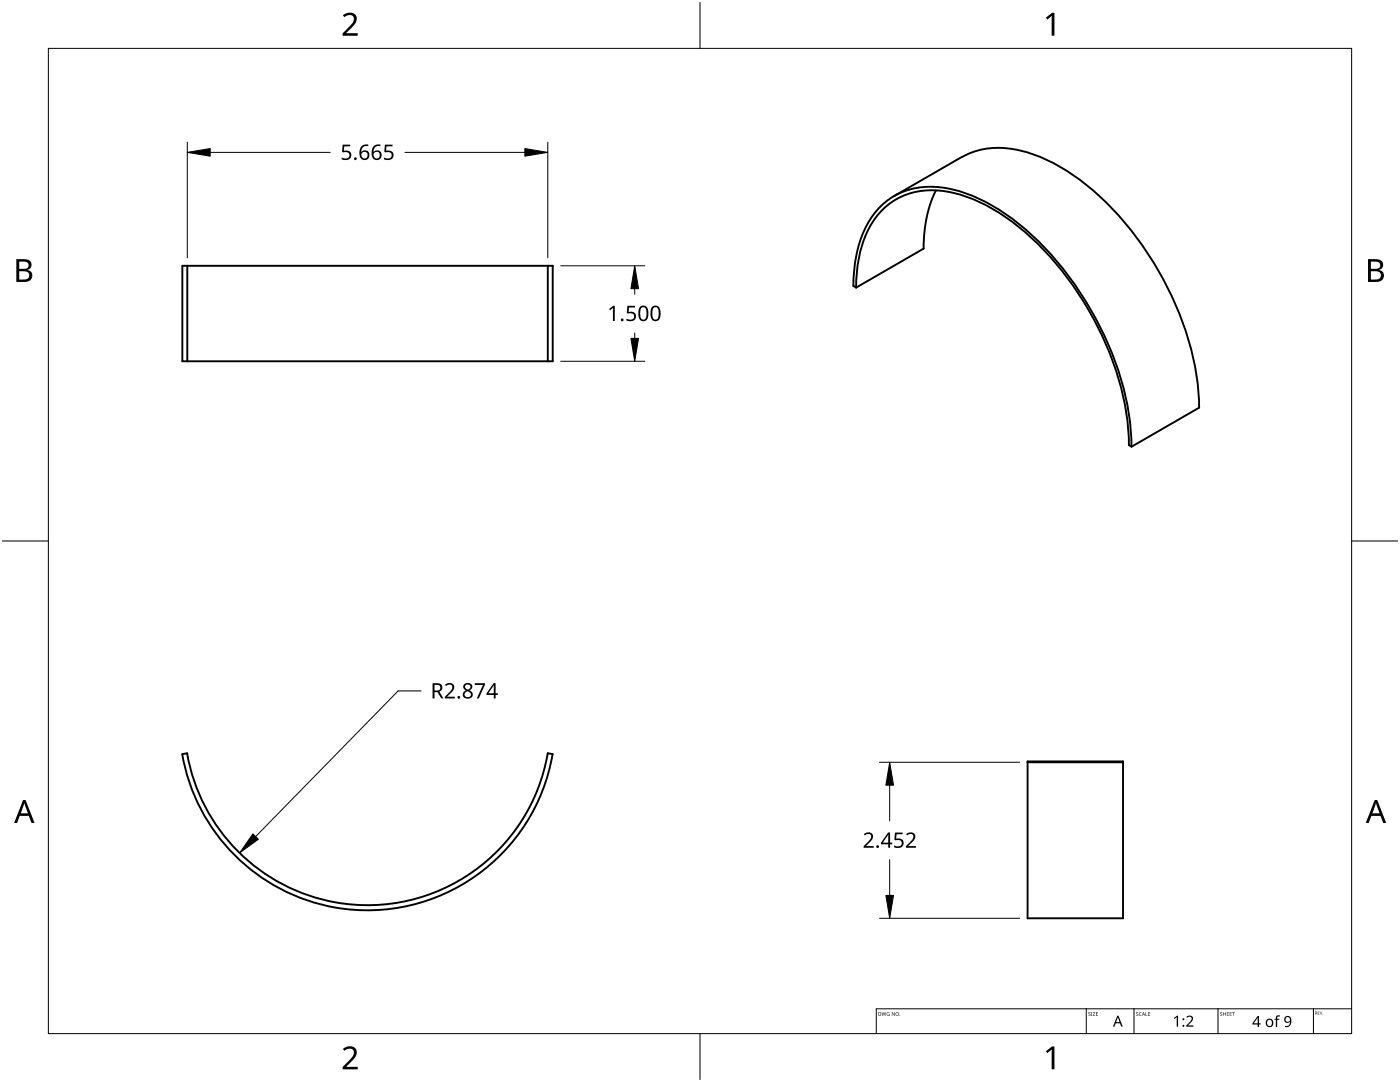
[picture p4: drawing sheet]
<svg xmlns="http://www.w3.org/2000/svg" width="279mm" height="216mm" viewBox="0 0 279 216" stroke-linecap="round" stroke-linejoin="round" font-family="sans-serif">
<g fill="none" stroke="#000" stroke-width=".38">
<path d="M186.8 38a25.6 25.6 0 0 0-2.5 11.6M191.9 31.4a16.3 16.3 0 0 1 13.2-1 42 42 0 0 1 18.2 12.7 62.6 62.6 0 0 1 15.9 35.2l.1 3.1M191.9 31.3l-13.4 7.8M36.4 53h73.9v19.1h-73.9zM37.4 53v19.1M109.3 53v19.1M170.3 57.1a23.6 23.6 0 0 1 4.3-14.6 14 14 0 0 1 13.5-5.1 32.5 32.5 0 0 1 16.4 8.2 63.8 63.8 0 0 1 21.1 38.9l.2 4.7M170.9 57.4a23 23 0 0 1 4.1-14.3 13.9 13.9 0 0 1 13.7-4.9 32.4 32.4 0 0 1 15.1 7.4 62.3 62.3 0 0 1 21.2 38.7l.3 4.6M184.3 49.6l-13.4 7.8-.6-.3M239.3 81.3l-13.5 7.8-.5-.3M37.3 150.3a36.5 36.5 0 0 0 36 30.3 36.5 36.5 0 0 0 36-30.3l1 .2M37.4 150.3l-1 .2a37.5 37.5 0 0 0 36.9 31.1 37.5 37.5 0 0 0 37-31.1"/>
<path d="M205.1 151.9h19v31.3h-19zM205.1 152.1h19"/>
</g>
<path d="M9.7 9.7h260v196.5h-260z" fill="none" stroke="#000" stroke-width=".2"/>
<path d="M139.7 .5v9.2M.5 108h9.2M269.7 108h9.2M139.7 206.2v9.2" fill="none" stroke="#000" stroke-width=".2"/>
<g fill="#000">
<path d="M68.4 3.1a1.64 1.64 0 0 1 2.8 .4 2.52 2.52 0 0 1-1.2 2.2l-.9 .9h2.3v.5h-3v-.4l1.2-1.2a1.95 1.95 0 0 0 .9-2.2 1.23 1.23 0 0 0-1.8 .1zM208.7 3.5l1.3-.9h.4v4.5h-.5v-4l-.9 .8zM68.4 209.3a1.64 1.64 0 0 1 2.8 .4 2.52 2.52 0 0 1-1.2 2.2l-.9 1h2.3v.5h-3v-.5l1.2-1.2a1.95 1.95 0 0 0 .9-2.1 1.23 1.23 0 0 0-1.8 .1zM208.7 209.8l1.3-1h.4v4.6h-.5v-4l-.9 .7z"/>
<path d="M3.3 51.7h1.3a1.28 1.28 0 0 1 1.7 1.3 1.04 1.04 0 0 1-.9 .9 1.23 1.23 0 0 1 1 1.5 1.23 1.23 0 0 1-1.5 .9h-1.6zM3.8 54.1v1.7h1a.86 .86 0 0 0 1-.9 .86 .86 0 0 0-1.1-.8zM3.8 52.2v1.4h.9a.78 .78 0 0 0 1-.7 .78 .78 0 0 0-1.1-.7z"/>
<path d="M273 51.7h1.3a1.28 1.28 0 0 1 1.7 1.3 1.04 1.04 0 0 1-.8 .9 1.23 1.23 0 0 1 1 1.5 1.23 1.23 0 0 1-1.6 .9h-1.6zM273.6 54.1v1.7h.9a.86 .86 0 0 0 1.1-.9 .86 .86 0 0 0-1.1-.8zM273.6 52.2v1.4h.8a.78 .78 0 0 0 1-.7 .78 .78 0 0 0-1.1-.7z"/>
<path d="M4.6 159.6h.5l1.8 4.6h-.6l-.6-1.4h-1.8l-.5 1.4h-.6zM4.8 160.2l-.7 2.1h1.5z"/>
<path d="M274.3 159.6h.6l1.7 4.6h-.6l-.5-1.4h-1.8l-.6 1.4h-.5zM274.6 160.2l-.7 2.1h1.4z"/>
</g>
<path d="M216.8 201.3v4.9M226.3 201.3v4.9M243.1 201.3v4.9M262.1 201.3v4.9M269.7 201.3h-94.8v4.9" fill="none" stroke="#000" stroke-width=".2"/>
<g fill="#000">
<path d="M175.9 202l.3 .6 .2-.6 .2 .6 .3-.6-.2 .7-.3-.6-.3 .6zM177 202.1l.5-.1-.3 .1-.2 .2 .3 .3h.2v-.2l-.2-.1h.2v.4l-.5-.1zM178 202l.5 .6 .1-.6v.7l-.5-.6-.1 .6zM217.2 202h.3l.1 .1a.18 .18 0 0 0-.2 0 .18 .18 0 0 0-.1 .2 .18 .18 0 0 0 .3 0 .23 .23 0 0 1-.1 .4 .23 .23 0 0 1-.3-.1 .18 .18 0 0 0 .3 .1 .18 .18 0 0 0 0-.3l-.3-.2zM217.7 202h.3v.7h-.3zM218.1 202h.5l-.4 .6 .4 .1h-.5l.4-.7zM218.7 202h.4h-.3v.3h.3l-.3 .1v.2l.3 .1h-.4zM226.8 202h.2l.1 .1a.18 .18 0 0 0-.2 0 .18 .18 0 0 0 0 .2 .18 .18 0 0 0 .2 0 .23 .23 0 0 1 0 .4 .23 .23 0 0 1-.4-.1 .18 .18 0 0 0 .3 .1 .18 .18 0 0 0 0-.3l-.2-.2zM227.4 202.1l.2-.1 .2 .1a.29 .29 0 0 0-.4 .2 .29 .29 0 0 0 .4 .3l-.1 .1-.3-.1zM228.6 202l.1 .6 .3 .1h-.4zM229.2 202h.4h-.3v.3h.2l-.2 .1v.2l.3 .1h-.4zM234.3 203.1l.6-.4h.2v2.2h-.3l.1-1.9-.5 .3z"/>
<path d="M236.8 202.9a.76 .76 0 0 1 1.2 0 .76 .76 0 0 1-.4 1.1l-.5 .6h1.1v.3h-1.5v-.3l.8-.8a.52 .52 0 0 0 .3-.8 .52 .52 0 0 0-.9 .1zM243.5 202h.3l.1 .1a.18 .18 0 0 0-.3 0 .18 .18 0 0 0 0 .2 .18 .18 0 0 0 .3 0 .23 .23 0 0 1-.1 .4 .23 .23 0 0 1-.3-.1 .18 .18 0 0 0 .2 .1 .18 .18 0 0 0 .1-.3l-.3-.2zM244.1 202l.1 .3h.4v-.3v.7v-.3h-.4l-.1 .3zM244.8 202h.5h-.4v.3h.3l-.3 .1v.2l.4 .1h-.5zM245.4 202h.4h-.3v.3h.3l-.3 .1v.2l.3 .1h-.4zM245.9 202h.5h-.2v.7l-.1-.7zM254.7 202.7l.3-.1h.5l-.1 .3-.4-.1-.1 .2v.3h.4v.2h-.4v1.4h-.3v-1.4h-.3l.3-.2zM263 201.8h.3l-.2 .1v.2h.2l-.2 .1v.2l.2 .1h-.3zM263.4 201.8l.2 .6 .3-.6-.2 .7z"/>
<path d="M175.3 202l.5 .1 .1 .3-.2 .2-.4 .1zM175.4 202v.6h.2l.1-.4z"/>
<path d="M178.7 202.3a.37 .37 0 0 1 .7 0 .37 .37 0 0 1-.7 0zM178.8 202.3a.3 .3 0 0 0 .6 0 .3 .3 0 0 0-.6 0z"/>
<path d="M223 202.7h.2l.9 2.2h-.3l-.3-.7h-.8l-.3 .7h-.3zM223.1 203l-.4 .9h.7z"/>
<path d="M228.2 202l.3 .7-.2-.2h-.2l-.2 .2zM228.2 202.1l-.1 .3h.2z"/>
<path d="M251 202.7h.3v1.5h.3v.2h-.3v.5h-.3v-.5h-1.1v-.2zM251 203l-.8 1.2h.8z"/>
<path d="M252.8 203.5a.77 .77 0 0 1 .9-.2 .77 .77 0 0 1 .4 .8 .81 .81 0 0 1-1.1 .8 .81 .81 0 0 1-.3-1.3zM253.1 203.6l-.2 .5a.52 .52 0 0 0 .6 .6 .52 .52 0 0 0 .3-.7 .48 .48 0 0 0-.2-.5 .48 .48 0 0 0-.5 .1z"/>
<path d="M256.5 202.9a.83 .83 0 0 1 1 0 .83 .83 0 0 1 .2 1.1 .96 .96 0 0 1-1.3 .9v-.2h.5l.4-.2 .2-.6a.68 .68 0 0 1-1.1 0 .68 .68 0 0 1 .1-1zM256.5 203.4a.5 .5 0 0 0 1 0 .5 .5 0 0 0-1 0z"/>
<path d="M262.5 201.8h.1a.17 .17 0 0 1 .2 .2 .17 .17 0 0 1-.1 .2l.2 .3-.4-.3v.3zM262.5 201.9v.2h.2v-.2z"/>
<circle cx="179.6" cy="202.6" r=".07"/>
<circle cx="236.2" cy="204.7" r=".2"/>
<circle cx="236.2" cy="203.4" r=".2"/>
<circle cx="264" cy="202.4" r=".06"/>
</g>
<g fill="none" stroke="#000" stroke-width=".2">
<path d="M37.4 28.4v23.1M65.9 30.4h-23.9M80.8 30.4h23.9M109.3 28.4v23.1M111.9 53h16.8M126.7 57.6v1.1M111.9 72.1h16.8M126.7 66.4v1.1M84 137.9h-4.5l-28.5 29M175.5 152.1h28M177.6 156.7v7.1M177.6 171.5v7.2"/>
<path d="M203.5 183.2h-28"/>
</g>
<path d="M37.4 30.4l4.6-.8v1.6zM104.7 29.6l4.6 .8-4.6 .8zM126.7 53l.7 4.6h-1.5zM125.9 67.5h1.5l-.7 4.6zM177.6 152.1l.7 4.6h-1.5zM50.5 166.4l1.1 1.1-3.8 2.7zM176.8 178.7h1.5l-.7 4.5z" fill="#000" stroke="#000" stroke-width=".2"/>
<g fill="#000">
<path d="M68.4 28.9h1.5v.3h-1.2l-.1 .9 .5-.1a.99 .99 0 0 1 1 1.2 .99 .99 0 0 1-1.4 .7l-.5-.1v-.4a.88 .88 0 0 0 1 .2 .88 .88 0 0 0 .5-.8 .85 .85 0 0 0-1.2-.4l-.2-.1zM76.8 28.9h1.5v.3h-1.2v.9l.4-.1a.99 .99 0 0 1 1 1.2 .99 .99 0 0 1-1.3 .7l-.6-.1v-.4a.88 .88 0 0 0 1 .2 .88 .88 0 0 0 .6-.8 .85 .85 0 0 0-1.3-.4l-.2-.1zM121.6 61.7l.8-.7h.3v3.1h-.4v-2.7l-.5 .5zM125.2 61h1.5v.4h-1.2v.8a1.02 1.02 0 0 1 1.5 .9 1.02 1.02 0 0 1-1.4 1l-.6-.2v-.3a.88 .88 0 0 0 1 .2 .88 .88 0 0 0 .5-.8 .85 .85 0 0 0-1.2-.4l-.2-.1zM88.8 136.6a1.01 1.01 0 0 1 1.2-.3 1.01 1.01 0 0 1 .6 1l-.2 .6-1.2 1.1h1.6v.4h-2v-.3l1.1-1.2a.72 .72 0 0 0 .4-.6 .72 .72 0 0 0-.4-.7l-.9 .3zM94.8 136.3h2v.3l-1.2 2.8h-.5l1.3-2.7h-1.6zM172.4 166.4a1.01 1.01 0 0 1 1.2-.3 1.01 1.01 0 0 1 .6 1l-.2 .6-1.2 1.1h1.6v.4h-2v-.3l1-1.2a.72 .72 0 0 0 .5-.6 .72 .72 0 0 0-.5-.7l-.8 .3zM178.6 166.1h1.5v.4h-1.2v.8a1.02 1.02 0 0 1 1.5 .9 1.02 1.02 0 0 1-1.4 1l-.6-.2v-.3a.88 .88 0 0 0 1 .2 .88 .88 0 0 0 .5-.8 .85 .85 0 0 0-1.2-.4l-.2-.1zM180.8 166.4a1.01 1.01 0 0 1 1.2-.3 1.01 1.01 0 0 1 .7 1l-.3 .6-1.1 1.1h1.5v.4h-2v-.3l1.1-1.2a.72 .72 0 0 0 .4-.6 .72 .72 0 0 0-.4-.7l-.9 .3z"/>
<path d="M72.2 29.2l.3-.3 .6-.1 .4 .1v.3a1.03 1.03 0 0 0-1.4 1.2 .96 .96 0 0 1 1.6 0 .96 .96 0 0 1-.5 1.5 1.15 1.15 0 0 1-1.2-.3 1.15 1.15 0 0 1-.3-1.2l.2-.7zM72.1 31a.66 .66 0 0 0 1.3 0 .66 .66 0 0 0-1.3 0z"/>
<path d="M74.6 29.2l.5-.3 .5-.1 .3 .1v.3a1.03 1.03 0 0 0-1.3 1.2 .96 .96 0 0 1 1.5 0 .96 .96 0 0 1-.5 1.5 1.15 1.15 0 0 1-1.2-.3 1.15 1.15 0 0 1-.2-1.2l.1-.7zM74.5 31a.7 .7 0 0 0 1.4 0 .7 .7 0 0 0-1.4 0z"/>
<path d="M127.8 61.2a1.05 1.05 0 0 1 1.2 0 1.05 1.05 0 0 1 .4 1.1v.2a1.18 1.18 0 0 1-1.1 1.6 1.37 1.37 0 0 1-.9-1.8l.1-.6zM128 61.5l-.2 .5v1.1a.6 .6 0 0 0 .6 .7 .6 .6 0 0 0 .6-.7 1.66 1.66 0 0 0-.5-1.8z"/>
<path d="M130.2 61.2a1.05 1.05 0 0 1 1.2 0 1.05 1.05 0 0 1 .4 1.1v.2a1.18 1.18 0 0 1-1.1 1.6 1.37 1.37 0 0 1-.9-1.8l.2-.7zM130.4 61.5l-.2 .5v1.1a.6 .6 0 0 0 .6 .7 .6 .6 0 0 0 .6-.7 1.66 1.66 0 0 0-.4-1.8z"/>
<path d="M86.3 136.3h.9a.87 .87 0 0 1 1 .6 .87 .87 0 0 1-.5 1.1l.8 1.4h-.4l-.8-1.3h-.6v1.3h-.4zM86.7 136.7v1.1h.5a.58 .58 0 0 0 .7-.6 .58 .58 0 0 0-.7-.5z"/>
<path d="M92.6 136.6a.88 .88 0 0 1 1.1-.3 .88 .88 0 0 1 .4 1.1l-.4 .4a.87 .87 0 0 1 .6 1.1 .87 .87 0 0 1-1.2 .5 .82 .82 0 0 1-.8-.7 .82 .82 0 0 1 .7-.9l-.2-.1a.77 .77 0 0 1-.2-1.1zM92.7 138.6a.6 .6 0 0 0 1.2 0 .6 .6 0 0 0-1.2 0zM92.9 137.1a.5 .5 0 0 0 1 0 .5 .5 0 0 0-1 0z"/>
<path d="M98.5 136.3h.4v2h.4v.4h-.4v.7h-.4v-.7h-1.4v-.3zM98.5 136.7l-1 1.6h1z"/>
<path d="M177.2 166.1h.4v2h.5v.4h-.5v.7h-.3v-.7h-1.5v-.3zM177.3 166.5l-1.1 1.6h1.1z"/>
<circle cx="70.9" cy="31.7" r=".28"/>
<circle cx="124.2" cy="63.8" r=".28"/>
<circle cx="91.6" cy="139.1" r=".28"/>
<circle cx="175.2" cy="168.9" r=".28"/>
</g>
</svg>
